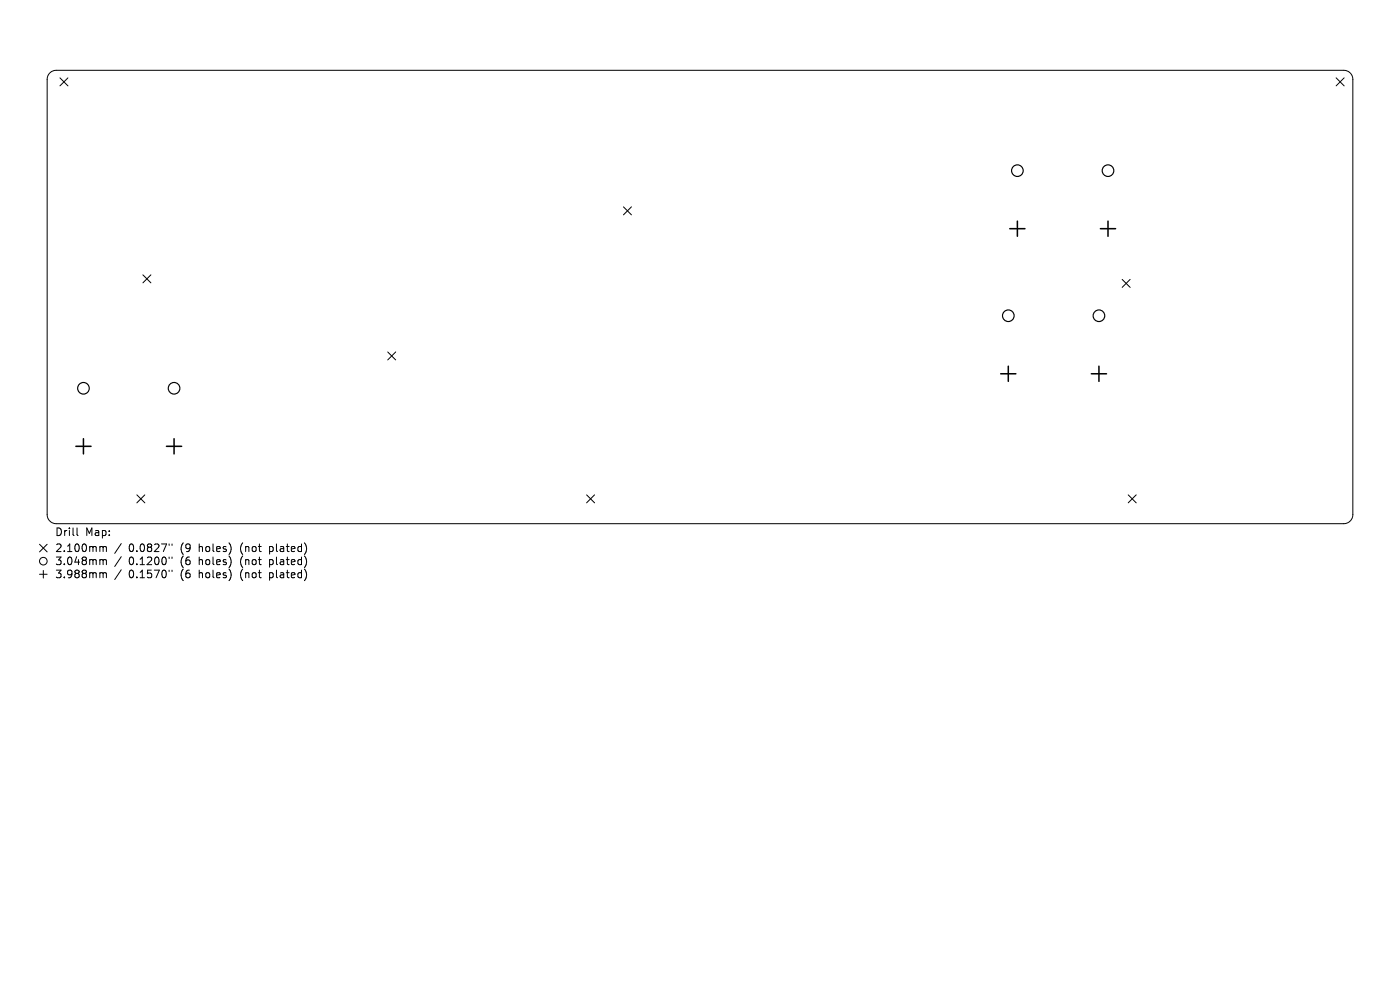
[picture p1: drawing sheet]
<svg xmlns="http://www.w3.org/2000/svg" width="297mm" height="210mm" viewBox="0 0 297 210" stroke-linecap="round" stroke-linejoin="round" font-family="sans-serif">
<defs><g id="words">
<g font-size="2.3">
<text x="11.6" y="113.9">Drill</text>
<text x="18" y="113.9">Map:</text>
<text x="11.6" y="117.3">2.100mm</text>
<text x="27.2" y="117.3">0.0827&quot;</text>
<text x="38.2" y="117.3">(9</text>
<text x="42.1" y="117.3">holes)</text>
<text x="50.9" y="117.3">(not</text>
<text x="57.2" y="117.3">plated)</text>
<text x="11.6" y="120.1">3.048mm</text>
<text x="11.6" y="122.8">3.988mm</text>
<text x="27.2" y="120.1">0.1200&quot;</text>
<text x="27.2" y="122.8">0.1570&quot;</text>
<text x="38.2" y="120.1">(6</text>
<text x="38.2" y="122.8">(6</text>
<text x="42.1" y="120.1">holes)</text>
<text x="42.1" y="122.8">holes)</text>
<text x="50.9" y="120.1">(not</text>
<text x="50.9" y="122.8">(not</text>
<text x="57.2" y="120.1">plated)</text>
<text x="57.2" y="122.8">plated)</text>
</g>
</g></defs>
<g fill="none" stroke="#000" stroke-width=".21">
<path d="M10.6 15.5l.6-.4 .7-.2h273.2a1.92 1.92 0 0 1 1.9 1.9v92.4a1.92 1.92 0 0 1-1.9 1.9h-273.2a1.92 1.92 0 0 1-1.9-1.9v-92.4l.2-.7zM12.7 16.5l1.7 1.7M14.4 16.5l-1.7 1.7M283.5 16.5l1.7 1.7M285.2 16.5l-1.7 1.7M30.3 58.3l1.7 1.7M32 58.3l-1.7 1.7M132.3 43.9l1.7 1.7M134 43.9l-1.7 1.7M238.1 59.3l1.7 1.7M239.8 59.3l-1.7 1.7M82.3 74.7l1.6 1.7"/>
<path d="M83.9 74.7l-1.6 1.7M8.4 115.5l1.6 1.6M10 115.5l-1.6 1.6M16.3 112v1.4l.3 .2M21.4 115.9l.5 .3M21.4 118.7l.5 .2M21.9 116.2l.2-.3 .4 .1 .1 1M21.9 116.2v.8M21.9 118.9v.9M21.9 118.9l.2-.2 .4 .1 .1 1M25.7 115.3l-1.4 2.1M25.7 118.1l-1.4 2.1"/>
<path d="M29 105l1.7 1.7M30.7 105l-1.7 1.7M35.9 115.4v.3M35.9 118.2v.3M36.5 115.4v.3M36.5 118.2v.3M48.8 115.5l.2 .7-.2 1.1M48.8 118.2l.2 .8-.2 1.1M64.7 115.2a1.9 1.9 0 0 1 0 2.3M64.7 118a1.9 1.9 0 0 1 0 2.3M124.4 105l1.7 1.7M126.1 105l-1.7 1.7"/>
<path d="M239.3 105l1.7 1.7M241 105l-1.7 1.7M8.4 121.8h1.6M9.2 121v1.6M21.4 121.5l.5 .2M21.9 121.7v.9M21.9 121.7l.2-.2 .4 .1 .1 1M25.7 120.9l-1.4 2M35.9 120.9v.4M36.5 120.9v.4M48.8 121l.2 .8-.2 1.1M64.7 120.8a1.9 1.9 0 0 1 0 2.3"/>
<circle cx="9.2" cy="119" r=".81"/>
</g>
<g fill="none" stroke="#000" stroke-width=".25">
<circle cx="215.8" cy="36.2" r="1.23"/>
<circle cx="235.1" cy="36.2" r="1.23"/>
<circle cx="213.9" cy="67" r="1.23"/>
<circle cx="233.1" cy="67" r="1.23"/>
<circle cx="17.7" cy="82.4" r="1.23"/>
<circle cx="36.9" cy="82.4" r="1.23"/>
</g>
<path d="M214.2 48.5h3.2M215.8 46.9v3.2M233.4 48.5h3.3M235.1 46.9v3.2M212.3 79.3h3.2M213.9 77.7v3.2M231.5 79.3h3.2M233.1 77.7v3.2M16.1 94.7h3.2M17.7 93.1v3.2M35.3 94.7h3.2M36.9 93.1v3.2" fill="none" stroke="#000" stroke-width=".32"/>
<use href="#words"/>
</svg>
